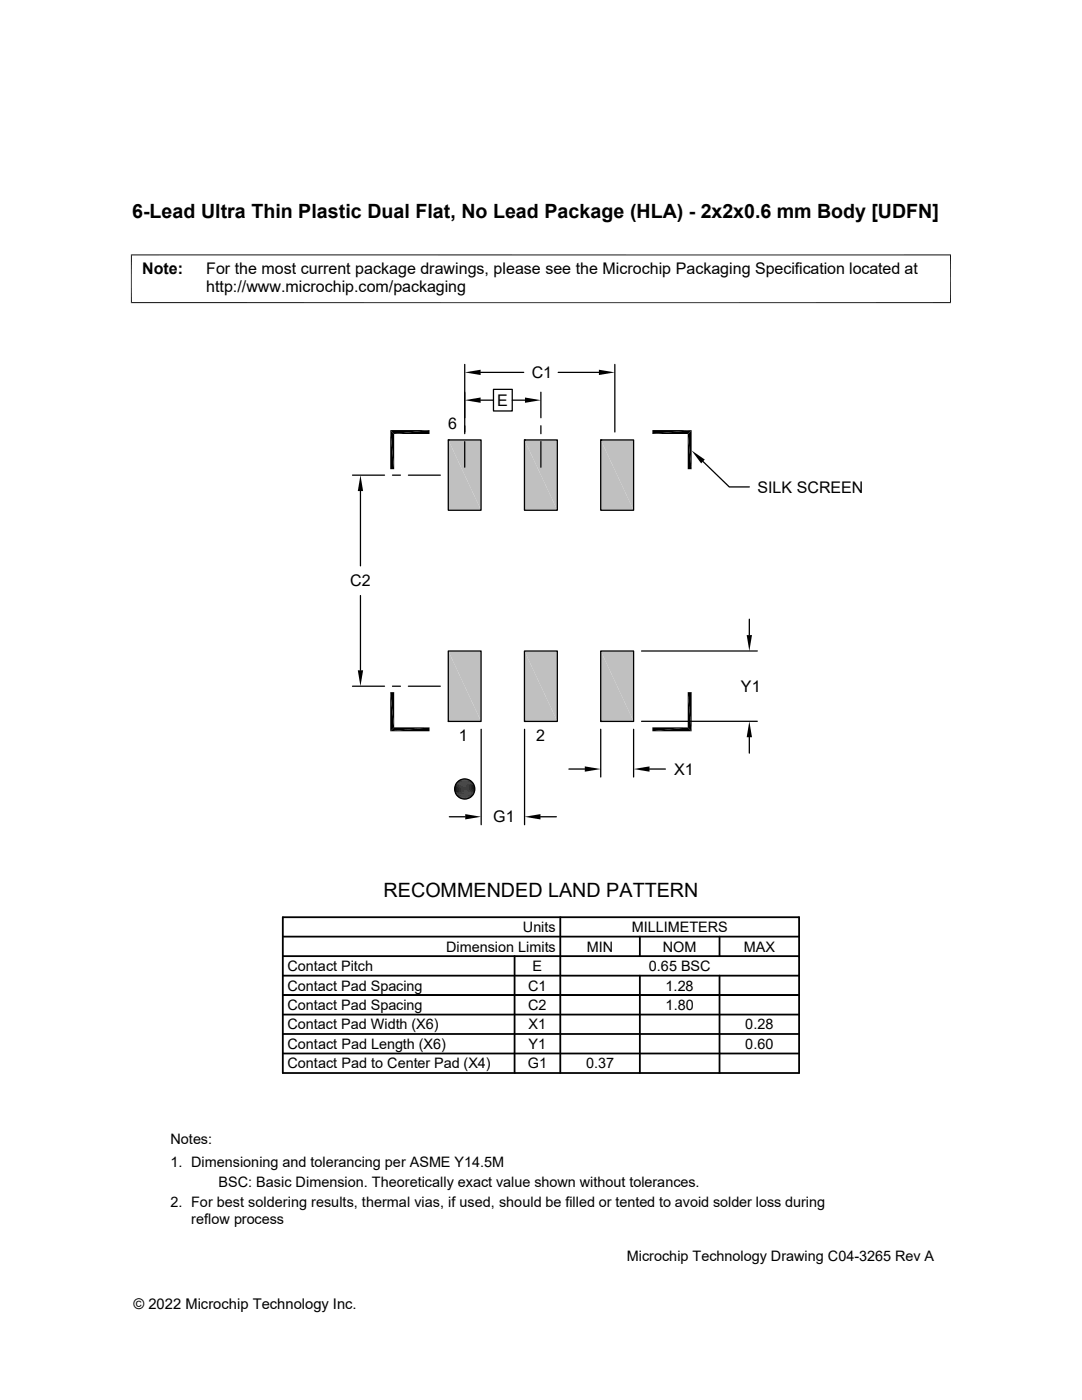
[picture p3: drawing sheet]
<svg xmlns="http://www.w3.org/2000/svg" width="216mm" height="279mm" viewBox="0 0 216 279" stroke-linecap="round" stroke-linejoin="round" font-family="sans-serif">
<defs><g id="words">
<g font-size="3.9">
<text x="26.4" y="43.5">6-Lead Ultra Thin Plastic Dual Flat, No Lead Package (HLA) - 2x2x0.6 mm Body [UDFN]</text>
<text x="76.5" y="178.9">RECOMMENDED LAND PATTERN</text>
</g>
<g font-size="3.2">
<text x="28.4" y="54.6">Note:</text>
<text x="41.1" y="58.3">http://www.microchip.com/packaging</text>
<text x="41.1" y="54.6">For the most current package drawings, please see the Microchip Packaging Specification located at</text>
<text x="106.1" y="75.4">C1</text>
<text x="99.2" y="81">E</text>
<text x="89.4" y="85.6">6</text>
<text x="151.2" y="98.3">SILK SCREEN</text>
<text x="69.9" y="117">C2</text>
<text x="147.8" y="138.1">Y1</text>
<text x="91.5" y="147.9">1</text>
<text x="107" y="147.9">2</text>
<text x="134.5" y="154.6">X1</text>
<text x="98.4" y="164.1">G1</text>
</g>
<g font-size="2.9">
<text x="89" y="189.9">Dimension Limits</text>
<text x="104.3" y="186">Units</text>
<text x="117.1" y="189.9">MIN</text>
<text x="126" y="186">MILLIMETERS</text>
<text x="132.3" y="189.9">NOM</text>
<text x="148.4" y="189.9">MAX</text>
<text x="57.3" y="193.8">Contact Pitch</text>
<text x="57.3" y="197.7">Contact Pad Spacing</text>
<text x="105.4" y="197.7">C1</text>
<text x="106.3" y="193.8">E</text>
<text x="129.5" y="193.8">0.65 BSC</text>
<text x="132.8" y="197.7">1.28</text>
<text x="57.3" y="201.6">Contact Pad Spacing</text>
<text x="105.4" y="201.6">C2</text>
<text x="132.8" y="201.6">1.80</text>
<text x="57.3" y="209.3">Contact Pad Length (X6)</text>
<text x="57.3" y="205.4">Contact Pad Width (X6)</text>
<text x="105.5" y="209.3">Y1</text>
<text x="105.5" y="205.4">X1</text>
<text x="148.7" y="209.3">0.60</text>
<text x="148.7" y="205.4">0.28</text>
<text x="57.3" y="213.2">Contact Pad to Center Pad (X4)</text>
<text x="105.3" y="213.2">G1</text>
<text x="116.9" y="213.2">0.37</text>
<text x="34" y="228.3">Notes:</text>
<text x="34" y="232.9">1. Dimensioning and tolerancing per ASME Y14.5M</text>
<text x="43.6" y="236.9">BSC: Basic Dimension. Theoretically exact value shown without tolerances.</text>
<text x="34" y="241">2. For best soldering results, thermal vias, if used, should be filled or tented to avoid solder loss during</text>
<text x="38.1" y="244.3">reflow process</text>
<text x="125.1" y="251.7">Microchip Technology Drawing C04-3265 Rev A</text>
<text x="26.6" y="261.3">© 2022 Microchip Technology Inc.</text>
</g>
</g></defs>
<g fill="#c0c0c0">
<path d="M119.9 87.8l6.5 14h-6.5z"/>
<path d="M119.9 87.8h6.5v14z"/>
<path d="M104.6 87.8l6.6 14h-6.6z"/>
<path d="M104.6 87.8h6.6v14z"/>
<path d="M89.5 87.8l6.5 14h-6.5z"/>
<path d="M89.5 87.8h6.5v14z"/>
<path d="M119.9 129.9l6.5 14.1h-6.5z"/>
<path d="M119.9 129.9h6.5v14.1z"/>
<path d="M104.6 129.9l6.6 14.1h-6.6z"/>
<path d="M104.6 129.9h6.6v14.1z"/>
<path d="M89.5 129.9l6.5 14.1h-6.5z"/>
<path d="M89.5 129.9h6.5v14.1z"/>
</g>
<g fill="none" stroke="#000" stroke-width=".25">
<path d="M92.7 72.7v13.9M95.9 74.3h8.6M95.9 79.9h2.6M98.5 77.7h3.7v4.3h-3.7zM102.2 79.9h2.6M107.9 78.3v5.1M111.4 74.3h8.1M122.7 72.7v13.5M70.3 94.8h6.4M71.9 98v14.9M78.3 94.8h1.6M81.5 94.8h6.4"/>
<path d="M89.5 87.8h6.5v14h-6.5zM89.5 87.8h.1M92.7 88.1v5.1M104.6 87.8h6.6v14h-6.6zM104.6 87.8h.1M107.9 85v1.6M107.9 88.1v5.1M119.9 87.8h6.5v14h-6.5zM119.9 87.8h.1M140.3 92.1l5.2 5.1h4M71.9 118.9v14.9M70.3 136.9h6.4"/>
<path d="M78.3 136.9h1.6M81.5 136.9h6.4M89.5 129.9h6.5v14.1h-6.5zM104.6 129.9h6.6v14.1h-6.6zM119.9 129.9h6.5v14.1h-6.5zM128 129.9h23.1M149.5 123.6v3.1M89.5 144h.1M96 145.5v19.1M104.6 144h.1M104.7 145.5v19.1M113.5 153.5h3.2"/>
<path d="M119.9 145.5v9.6M119.9 144h.1M126.4 145.5v9.6M128 144h23.1M129.6 153.5h3.2M149.5 147.1v3.2M89.7 163h3.1M107.8 163h3.2"/>
<circle cx="92.7" cy="157.5" r="2.01"/>
</g>
<g fill="none" stroke="#000" stroke-width=".36">
<path d="M56.4 194.7h103zM56.4 186.9h103M56.4 183h103v31.1h-103zM56.4 190.8h103M56.4 198.6h103M102.7 190.8v23.3M111.8 183v31.1M127.7 186.9v3.9M127.7 194.7v19.4M143.6 186.9v3.9M143.6 194.7v19.4M56.4 202.5h103"/>
<path d="M56.4 206.4h103M56.4 210.2h103"/>
</g>
<g fill="#000">
<path d="M92.7 74.3l3.2-.5v1zM92.7 79.9l3.2-.6v1.1zM104.8 79.3l3.1 .6-3.1 .5zM119.5 73.8l3.2 .5-3.2 .5zM71.9 94.8l.6 3.2h-1.1zM77.9 85.8l.8 7.8h-.8zM77.9 85.8l.8 .8v7zM78.7 86.6l7-.8v.8zM77.9 85.8h7.8l-7 .8zM130.2 85.8h7.8l-7.8 .8zM130.2 86.6l7.8-.8-.8 .8zM137.2 86.6l.8 7h-.8z"/>
<path d="M137.2 86.6l.8-.8v7.8zM138 89.9l2.6 1.8-.7 .8zM71.4 133.8h1.1l-.6 3.1zM149 126.7h1.1l-.6 3.2zM77.9 138.1l.8 7.1-.8 .7zM77.9 138.1h.8v7.1zM77.9 145.9l7.8-.7v.7zM77.9 145.9l.8-.7h7zM91.7 159.2l1.9 .1zM91.9 155.6l1.8 .1zM91.9 159.3l1.5 .1zM91.9 159.3h1.7z"/>
<path d="M91.9 155.6h1.7zM92.1 155.5l1.5 .1zM92.1 159.4h1.1zM92.1 159.4h1.3zM92.1 155.5h1.3zM92.3 155.5h1.1zM92.3 159.4l.7 .1zM92.3 159.4h.9zM92.3 155.5h.9zM92.4 155.4l.8 .1zM92.4 159.5h.6zM92.4 155.4h.6z"/>
<path d="M116.7 153l3.2 .5-3.2 .5zM126.4 153.5l3.2-.5v1zM130.2 145.2h7l-7 .7zM130.2 145.9l7-.7 .8 .7zM137.2 138.1l.8 7.8-.8-.7zM137.2 138.1h.8v7.8zM149.5 144l.6 3.1h-1.1zM92.8 162.5l3.2 .5-3.2 .5zM104.7 163l3.1-.5v1z"/>
</g>
<g fill="none" stroke="#000" stroke-width=".2">
<path d="M26.1 50.9h163.7M26.2 50.8v9.7M189.7 50.8v9.7M26.1 60.4h163.7M90.7 157.2h4M90.7 157.4h4.1M90.7 157.6h4.1M90.7 157.7h4M90.7 157h4M90.7 157.9h4M90.8 156.8h3.9M90.8 158.1h3.9"/>
<path d="M90.8 158.3h3.8M90.8 156.6h3.8M90.9 156.4h3.6M90.9 158.5h3.6M91 156.3h3.4M91 158.6h3.4M91.1 158.8h3.2M91.1 156.1h3.2M91.3 156h2.9M91.3 158.9h2.9M91.4 159h2.6M91.4 155.9h2.6"/>
<path d="M91.6 159.2h2.3M91.6 155.8h2.3M91.7 155.6h2M91.7 159.3h2"/>
</g>
<use href="#words"/>
</svg>
